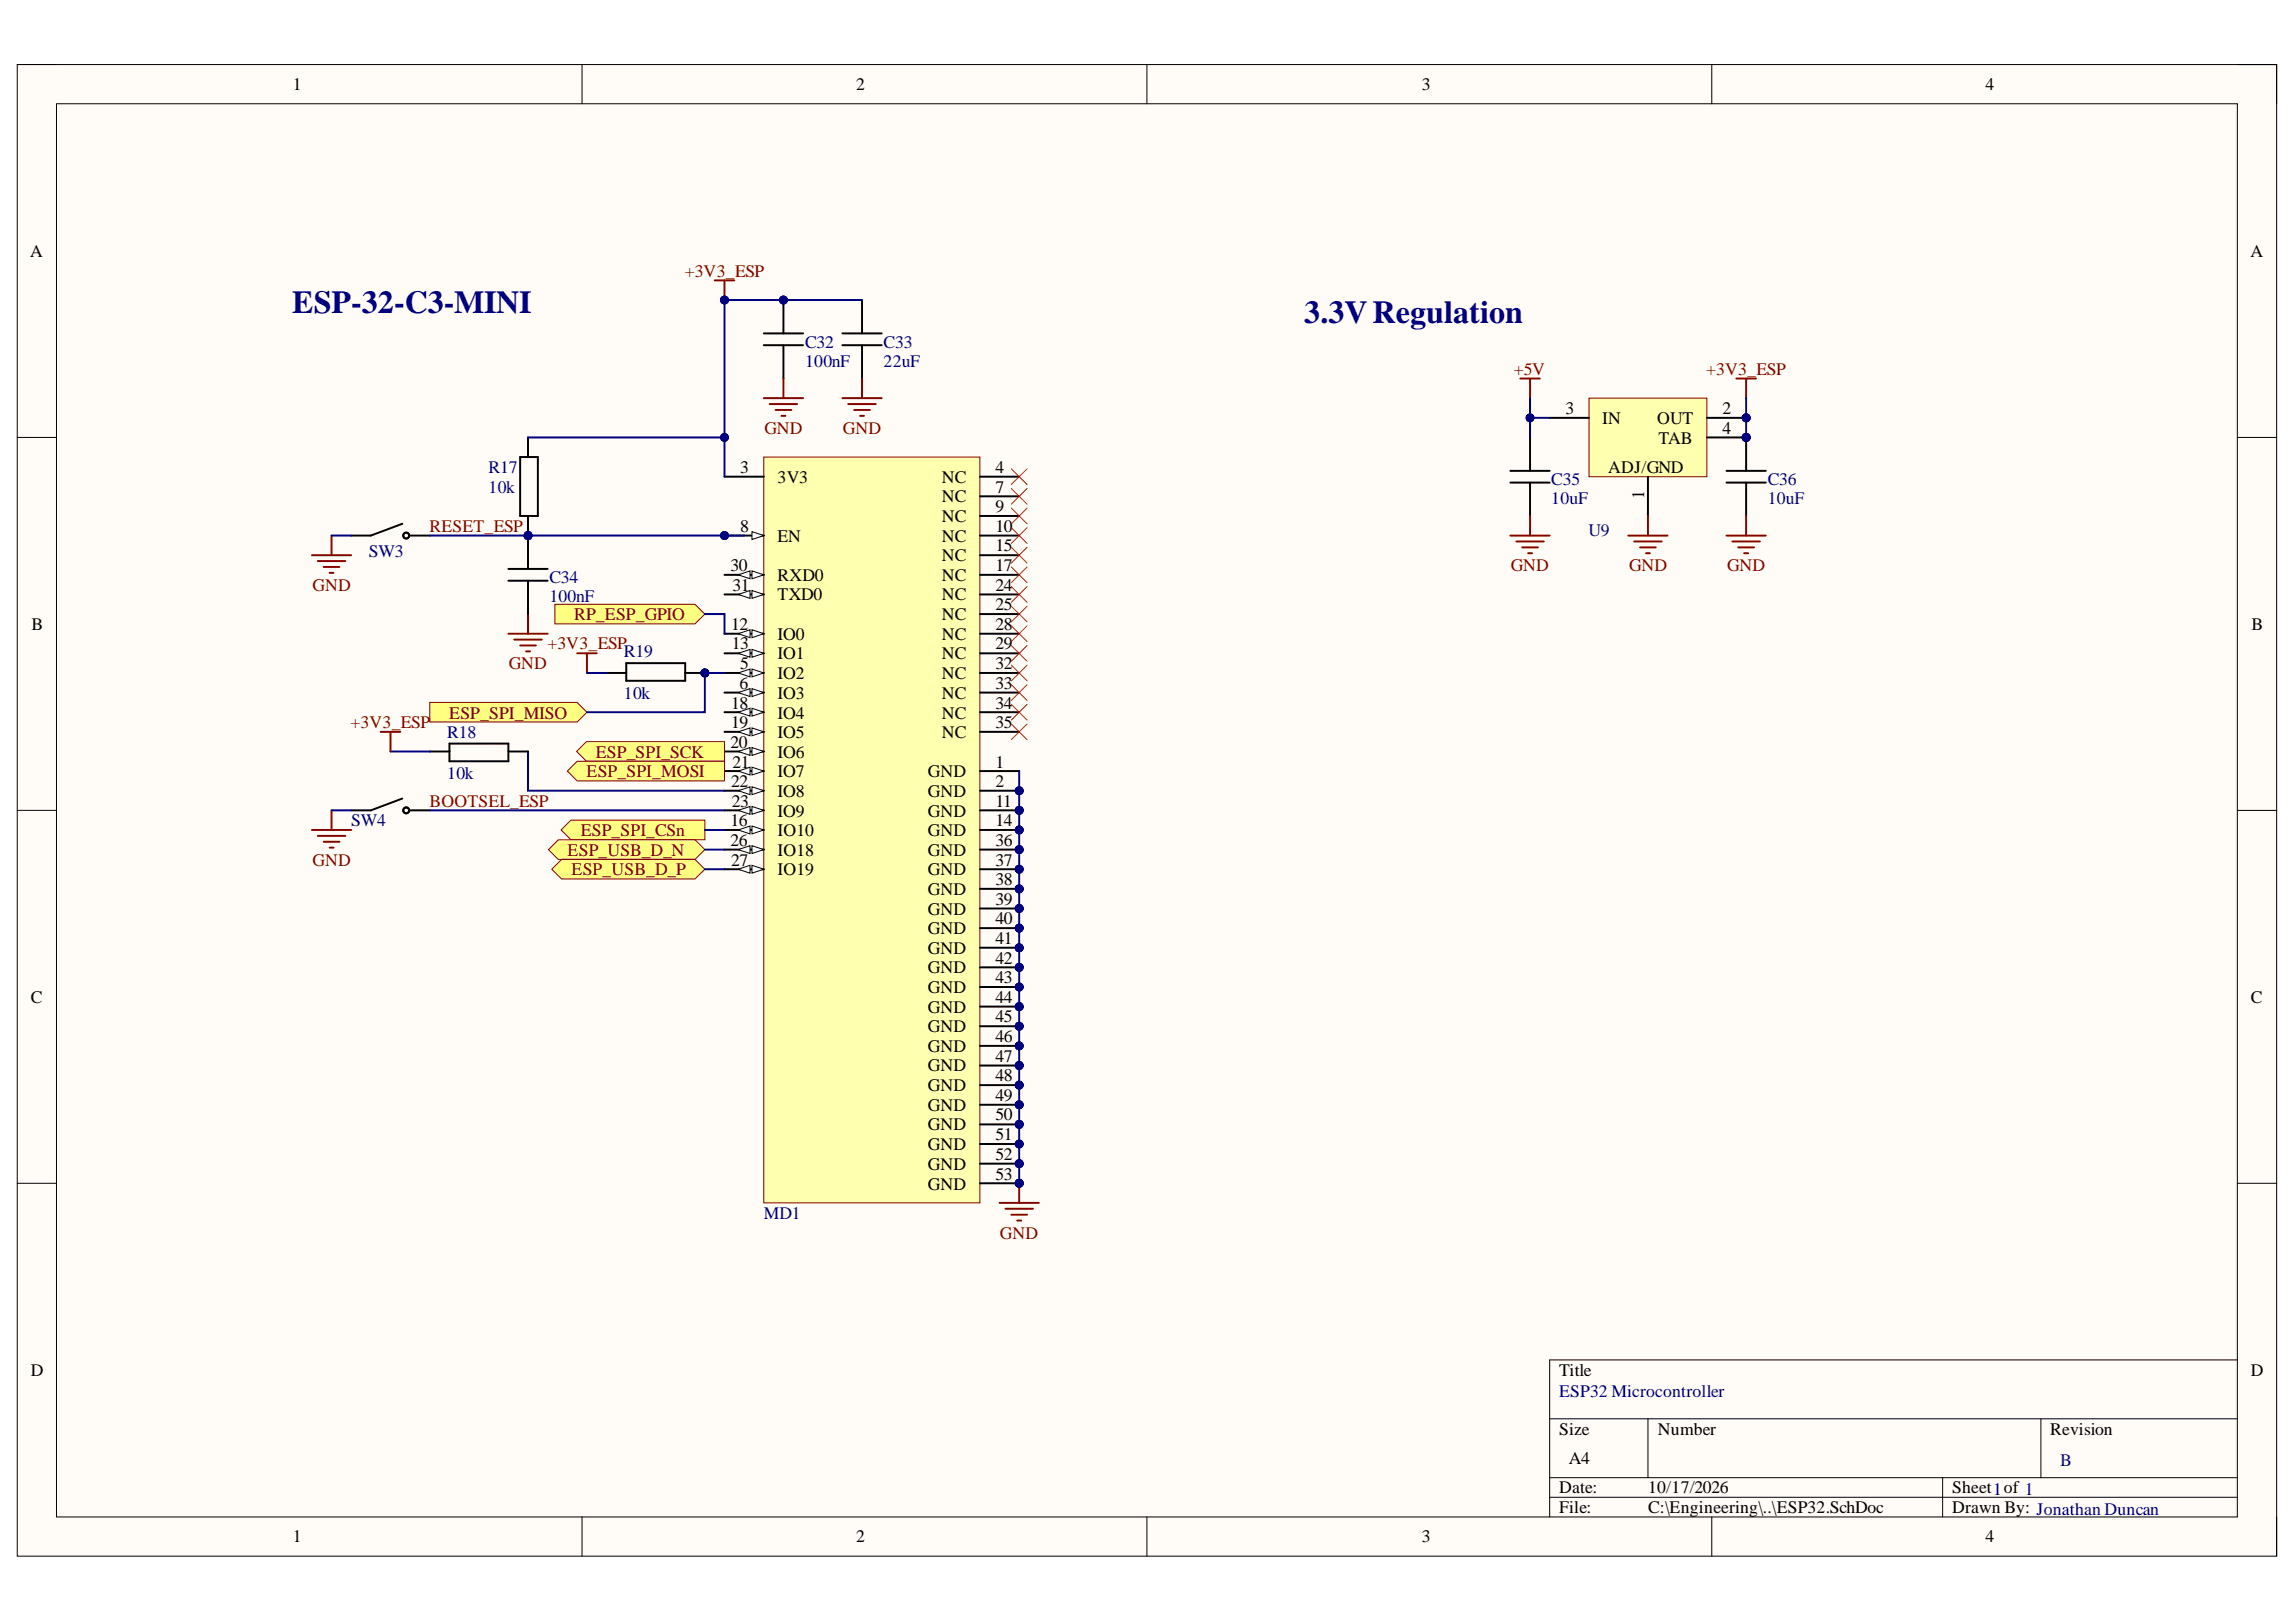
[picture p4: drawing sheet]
<svg xmlns="http://www.w3.org/2000/svg" width="297mm" height="210mm" viewBox="0 0 297 210" stroke-linecap="round" stroke-linejoin="round" font-family="sans-serif">
<defs><g id="words">
<g font-size="4.1" fill="#000080">
<text x="37.8" y="40.5">ESP-32-C3-MINI</text>
<text x="168.7" y="41.8">3.3VRegulation</text>
</g>
<g font-size="2.3">
<text x="37.9" y="11.7">1</text>
<text x="110.7" y="11.7">2</text>
<text x="183.9" y="11.7">3</text>
<text x="256.9" y="11.7">4</text>
<text x="3.9" y="33.3">A</text>
<text x="291.1" y="33.3">A</text>
<text x="202.5" y="53.6">3</text>
<text x="222.9" y="53.6">2</text>
<text x="207.3" y="54.9">IN</text>
<text x="214.4" y="54.9">OUT</text>
<text x="214.6" y="57.4">TAB</text>
<text x="222.9" y="56.1">4</text>
<text x="95.8" y="61.2">3</text>
<text x="100.6" y="62.5">3V3</text>
<text x="121.8" y="62.5">NC</text>
<text x="121.8" y="65">NC</text>
<text x="128.8" y="61.2">4</text>
<text x="128.8" y="63.7">7</text>
<text x="208" y="61.2">ADJ/GND</text>
<text x="212.7" y="64.6" transform="rotate(-90 212.7 64.6)">1</text>
<text x="95.8" y="68.8">8</text>
<text x="100.6" y="70.1">EN</text>
<text x="121.8" y="67.5">NC</text>
<text x="121.8" y="70.1">NC</text>
<text x="128.8" y="66.3">9</text>
<text x="128.8" y="68.8">10</text>
<text x="128.8" y="71.4">15</text>
<text x="94.5" y="73.9">30</text>
<text x="94.8" y="76.4">31</text>
<text x="100.6" y="75.2">RXD0</text>
<text x="100.6" y="77.7">TXD0</text>
<text x="121.8" y="72.6">NC</text>
<text x="121.8" y="75.2">NC</text>
<text x="121.8" y="77.7">NC</text>
<text x="128.8" y="73.9">17</text>
<text x="128.8" y="76.4">24</text>
<text x="4.1" y="81.5">B</text>
<text x="94.6" y="81.5">12</text>
<text x="100.6" y="82.8">IO0</text>
<text x="121.8" y="80.2">NC</text>
<text x="121.8" y="82.8">NC</text>
<text x="128.8" y="79">25</text>
<text x="128.8" y="81.5">28</text>
<text x="291.3" y="81.5">B</text>
<text x="94.7" y="84">13</text>
<text x="95.7" y="89.2">6</text>
<text x="95.8" y="86.6">5</text>
<text x="100.6" y="85.3">IO1</text>
<text x="100.6" y="87.8">IO2</text>
<text x="121.8" y="85.3">NC</text>
<text x="121.8" y="87.8">NC</text>
<text x="128.8" y="84">29</text>
<text x="128.8" y="86.6">32</text>
<text x="128.8" y="89.2">33</text>
<text x="94.6" y="91.7">18</text>
<text x="94.6" y="94.3">19</text>
<text x="100.6" y="90.5">IO3</text>
<text x="100.6" y="93">IO4</text>
<text x="100.6" y="95.5">IO5</text>
<text x="121.8" y="90.5">NC</text>
<text x="121.8" y="93">NC</text>
<text x="121.8" y="95.5">NC</text>
<text x="128.8" y="91.7">34</text>
<text x="128.8" y="94.3">35</text>
<text x="94.5" y="96.8">20</text>
<text x="94.6" y="101.9">22</text>
<text x="94.8" y="99.3">21</text>
<text x="100.6" y="98.1">IO6</text>
<text x="100.6" y="100.6">IO7</text>
<text x="120.1" y="100.6">GND</text>
<text x="128.8" y="99.3">1</text>
<text x="128.8" y="101.9">2</text>
<text x="94.5" y="106.9">16</text>
<text x="94.7" y="104.4">23</text>
<text x="100.6" y="103.1">IO8</text>
<text x="100.6" y="105.7">IO9</text>
<text x="120.1" y="103.1">GND</text>
<text x="120.1" y="105.7">GND</text>
<text x="128.8" y="104.4">11</text>
<text x="128.8" y="106.9">14</text>
<text x="94.5" y="109.5">26</text>
<text x="94.6" y="112">27</text>
<text x="100.6" y="108.2">IO10</text>
<text x="100.6" y="110.8">IO18</text>
<text x="100.6" y="113.3">IO19</text>
<text x="120.1" y="108.2">GND</text>
<text x="120.1" y="110.8">GND</text>
<text x="120.1" y="113.3">GND</text>
<text x="128.8" y="109.5">36</text>
<text x="128.8" y="112">37</text>
<text x="120.1" y="115.8">GND</text>
<text x="120.1" y="118.4">GND</text>
<text x="128.8" y="114.6">38</text>
<text x="128.8" y="117.1">39</text>
<text x="128.8" y="119.6">40</text>
<text x="120.1" y="120.9">GND</text>
<text x="120.1" y="123.4">GND</text>
<text x="120.1" y="126">GND</text>
<text x="128.8" y="122.2">41</text>
<text x="128.8" y="124.7">42</text>
<text x="4" y="129.8">C</text>
<text x="120.1" y="128.5">GND</text>
<text x="120.1" y="131">GND</text>
<text x="128.8" y="127.2">43</text>
<text x="128.8" y="129.8">44</text>
<text x="291.2" y="129.8">C</text>
<text x="120.1" y="133.6">GND</text>
<text x="120.1" y="136.1">GND</text>
<text x="128.8" y="132.3">45</text>
<text x="128.8" y="134.8">46</text>
<text x="128.8" y="137.4">47</text>
<text x="120.1" y="138.7">GND</text>
<text x="120.1" y="141.2">GND</text>
<text x="120.1" y="143.7">GND</text>
<text x="128.8" y="139.9">48</text>
<text x="128.8" y="142.5">49</text>
<text x="120.1" y="146.3">GND</text>
<text x="120.1" y="148.9">GND</text>
<text x="128.8" y="145">50</text>
<text x="128.8" y="147.5">51</text>
<text x="120.1" y="151.4">GND</text>
<text x="120.1" y="154">GND</text>
<text x="128.8" y="150.1">52</text>
<text x="128.8" y="152.7">53</text>
<text x="4" y="178">D</text>
<text x="201.7" y="178">Title</text>
<text x="291.2" y="178">D</text>
<text x="201.7" y="185.7">Size</text>
<text x="214.5" y="185.7">Number</text>
<text x="265.2" y="185.7">Revision</text>
<text x="203" y="189.5">A4</text>
<text x="201.7" y="193.3">Date:</text>
<text x="201.7" y="195.8">File:</text>
<text x="213.2" y="193.3">10/17/2026</text>
<text x="213.2" y="195.8">C:\Engineering\..\ESP32.SchDoc</text>
<text x="252.6" y="193.3">Sheet1of 1</text>
<text x="252.6" y="195.8">Drawn By: Jonathan Duncan</text>
<text x="37.9" y="199.6">1</text>
<text x="110.7" y="199.6">2</text>
<text x="183.9" y="199.6">3</text>
<text x="256.9" y="199.6">4</text>
</g>
<g font-size="2.3" fill="#800000">
<text x="88.6" y="35.8">+3V3_ESP</text>
<text x="195.9" y="48.5">+5V</text>
<text x="220.7" y="48.5">+3V3_ESP</text>
<text x="98.9" y="56.1">GND</text>
<text x="109.1" y="56.1">GND</text>
<text x="55.6" y="68.8">RESET_ESP</text>
<text x="40.4" y="76.4">GND</text>
<text x="195.4" y="73.9">GND</text>
<text x="210.8" y="73.9">GND</text>
<text x="223.4" y="73.9">GND</text>
<text x="74.3" y="80.2">RP_ESP_GPIO</text>
<text x="65.8" y="86.6">GND</text>
<text x="70.8" y="84">+3V3_ESP</text>
<text x="45.3" y="94.3">+3V3_ESP</text>
<text x="58.1" y="93">ESP_SPI_MISO</text>
<text x="75.9" y="100.6">ESP_SPI_MOSI</text>
<text x="77.1" y="98.1">ESP_SPI_SCK</text>
<text x="55.6" y="104.4">BOOTSEL_ESP</text>
<text x="40.4" y="112">GND</text>
<text x="73.4" y="110.8">ESP_USB_D_N</text>
<text x="73.9" y="113.3">ESP_USB_D_P</text>
<text x="75.1" y="108.2">ESP_SPI_CSn</text>
<text x="129.4" y="160.3">GND</text>
</g>
<g font-size="2.3" fill="#000080">
<text x="104.2" y="47.5">100nF</text>
<text x="104.2" y="45">C32</text>
<text x="114.3" y="47.5">22uF</text>
<text x="114.3" y="45">C33</text>
<text x="63.2" y="63.7">10k</text>
<text x="63.2" y="61.2">R17</text>
<text x="200.7" y="65.3">10uF</text>
<text x="200.7" y="62.7">C35</text>
<text x="228.7" y="65.3">10uF</text>
<text x="228.7" y="62.7">C36</text>
<text x="205.5" y="69.3">U9</text>
<text x="47.7" y="72.1">SW3</text>
<text x="71.1" y="77.9">100nF</text>
<text x="71.1" y="75.4">C34</text>
<text x="80.7" y="85">R19</text>
<text x="57.9" y="95.5">R18</text>
<text x="80.7" y="90.5">10k</text>
<text x="57.9" y="100.9">10k</text>
<text x="45.4" y="106.9">SW4</text>
<text x="98.8" y="157.8">MD1</text>
<text x="201.7" y="180.8">ESP32 Microcontroller</text>
<text x="266.5" y="189.7">B</text>
</g>
</g></defs>
<path d="M2.2 8.4h292.3v193h-292.3z" fill-rule="evenodd" fill="#fffcf8"/>
<path d="M2.2 8.4h292.3v193h-292.3z" fill="none" stroke="#000" stroke-width=".13"/>
<path d="M7.3 13.4h282.1v182.9h-282.1z" fill-rule="evenodd" fill="#fffcf8"/>
<g fill="none" stroke="#000" stroke-width=".13">
<path d="M2.2 8.3h5.1M7.3 13.4h282.1v182.9h-282.1zM75.3 8.3v5.1M148.4 8.3v5.1M221.5 8.4v5M289.4 8.4h5.1v5M2.2 56.6h5.1M289.4 56.6h5.1M2.2 104.9h5.1M289.4 104.9h5.1M2.2 153.1h5.1M289.4 153.1h5.1"/>
<path d="M289.4 176h-88.9v20.3M75.3 196.3v5.1M148.4 196.3v5.1M200.5 183.6h88.9M200.5 191.2h88.9M200.5 193.8h88.9M213.2 183.6v7.6M221.5 196.3v5.1M251.3 191.2v5.1M264 183.6v7.6M294.5 196.3v5.1"/>
</g>
<circle cx="93.7" cy="69.3" r=".51" fill="#000080"/>
<circle cx="93.7" cy="69.3" r=".51" fill="none" stroke="#000080" stroke-width=".13"/>
<circle cx="131.9" cy="102.3" r=".51" fill="#000080"/>
<circle cx="131.9" cy="102.3" r=".51" fill="none" stroke="#000080" stroke-width=".13"/>
<circle cx="131.9" cy="104.9" r=".51" fill="#000080"/>
<circle cx="131.9" cy="104.9" r=".51" fill="none" stroke="#000080" stroke-width=".13"/>
<circle cx="131.9" cy="107.4" r=".51" fill="#000080"/>
<circle cx="131.9" cy="107.4" r=".51" fill="none" stroke="#000080" stroke-width=".13"/>
<circle cx="131.9" cy="109.9" r=".51" fill="#000080"/>
<circle cx="131.9" cy="109.9" r=".51" fill="none" stroke="#000080" stroke-width=".13"/>
<circle cx="131.9" cy="112.5" r=".51" fill="#000080"/>
<circle cx="131.9" cy="112.5" r=".51" fill="none" stroke="#000080" stroke-width=".13"/>
<circle cx="131.9" cy="115" r=".51" fill="#000080"/>
<circle cx="131.9" cy="115" r=".51" fill="none" stroke="#000080" stroke-width=".13"/>
<circle cx="131.9" cy="117.6" r=".51" fill="#000080"/>
<circle cx="131.9" cy="117.6" r=".51" fill="none" stroke="#000080" stroke-width=".13"/>
<circle cx="131.9" cy="120.1" r=".51" fill="#000080"/>
<circle cx="131.9" cy="120.1" r=".51" fill="none" stroke="#000080" stroke-width=".13"/>
<circle cx="131.9" cy="122.6" r=".51" fill="#000080"/>
<circle cx="131.9" cy="122.6" r=".51" fill="none" stroke="#000080" stroke-width=".13"/>
<circle cx="131.9" cy="125.2" r=".51" fill="#000080"/>
<circle cx="131.9" cy="125.2" r=".51" fill="none" stroke="#000080" stroke-width=".13"/>
<circle cx="131.9" cy="127.7" r=".51" fill="#000080"/>
<circle cx="131.9" cy="127.7" r=".51" fill="none" stroke="#000080" stroke-width=".13"/>
<circle cx="131.9" cy="130.3" r=".51" fill="#000080"/>
<circle cx="131.9" cy="130.3" r=".51" fill="none" stroke="#000080" stroke-width=".13"/>
<circle cx="131.9" cy="132.8" r=".51" fill="#000080"/>
<circle cx="131.9" cy="132.8" r=".51" fill="none" stroke="#000080" stroke-width=".13"/>
<circle cx="131.9" cy="135.3" r=".51" fill="#000080"/>
<circle cx="131.9" cy="135.3" r=".51" fill="none" stroke="#000080" stroke-width=".13"/>
<circle cx="131.9" cy="137.9" r=".51" fill="#000080"/>
<circle cx="131.9" cy="137.9" r=".51" fill="none" stroke="#000080" stroke-width=".13"/>
<circle cx="131.9" cy="140.4" r=".51" fill="#000080"/>
<circle cx="131.9" cy="140.4" r=".51" fill="none" stroke="#000080" stroke-width=".13"/>
<circle cx="131.9" cy="143" r=".51" fill="#000080"/>
<circle cx="131.9" cy="143" r=".51" fill="none" stroke="#000080" stroke-width=".13"/>
<circle cx="131.9" cy="145.5" r=".51" fill="#000080"/>
<circle cx="131.9" cy="145.5" r=".51" fill="none" stroke="#000080" stroke-width=".13"/>
<circle cx="131.9" cy="148" r=".51" fill="#000080"/>
<circle cx="131.9" cy="148" r=".51" fill="none" stroke="#000080" stroke-width=".13"/>
<circle cx="131.9" cy="150.6" r=".51" fill="#000080"/>
<circle cx="131.9" cy="150.6" r=".51" fill="none" stroke="#000080" stroke-width=".13"/>
<circle cx="131.9" cy="153.1" r=".51" fill="#000080"/>
<circle cx="131.9" cy="153.1" r=".51" fill="none" stroke="#000080" stroke-width=".13"/>
<path d="M98.8 59.1h28v96.6h-28z" fill-rule="evenodd" fill="#ffffb0"/>
<path d="M98.8 59.1h28v96.6h-28z" fill="none" stroke="#800000" stroke-width=".13"/>
<path d="M93.7 61.7h5.1M93.7 82h5.1" fill="none" stroke="#000" stroke-width=".25"/>
<path d="M97.3 81.5l1.5 .5-1.5 .5z" fill="#f8fcff"/>
<path d="M97.3 81.5l1.5 .5-1.5 .5z" fill="none" stroke="#000" stroke-width=".13"/>
<path d="M95.5 82l1.5-.5v1z" fill="#f8fcff"/>
<path d="M95.5 82l1.5-.5v1z" fill="none" stroke="#000" stroke-width=".13"/>
<path d="M93.7 84.5h5.1" fill="none" stroke="#000" stroke-width=".25"/>
<path d="M97.3 84l1.5 .5-1.5 .6z" fill="#f8fcff"/>
<path d="M97.3 84l1.5 .5-1.5 .6z" fill="none" stroke="#000" stroke-width=".13"/>
<path d="M95.5 84.5l1.5-.5v1.1z" fill="#f8fcff"/>
<path d="M95.5 84.5l1.5-.5v1.1z" fill="none" stroke="#000" stroke-width=".13"/>
<path d="M93.7 87.1h5.1" fill="none" stroke="#000" stroke-width=".25"/>
<path d="M97.3 86.6l1.5 .5-1.5 .5z" fill="#f8fcff"/>
<path d="M97.3 86.6l1.5 .5-1.5 .5z" fill="none" stroke="#000" stroke-width=".13"/>
<path d="M95.5 87.1l1.5-.5v1z" fill="#f8fcff"/>
<path d="M95.5 87.1l1.5-.5v1z" fill="none" stroke="#000" stroke-width=".13"/>
<path d="M93.7 89.6h5.1" fill="none" stroke="#000" stroke-width=".25"/>
<path d="M97.3 89.1l1.5 .5-1.5 .5z" fill="#f8fcff"/>
<path d="M97.3 89.1l1.5 .5-1.5 .5z" fill="none" stroke="#000" stroke-width=".13"/>
<path d="M95.5 89.6l1.5-.5v1z" fill="#f8fcff"/>
<path d="M95.5 89.6l1.5-.5v1z" fill="none" stroke="#000" stroke-width=".13"/>
<path d="M93.7 92.2h5.1" fill="none" stroke="#000" stroke-width=".25"/>
<path d="M97.3 91.7l1.5 .5-1.5 .5z" fill="#f8fcff"/>
<path d="M97.3 91.7l1.5 .5-1.5 .5z" fill="none" stroke="#000" stroke-width=".13"/>
<path d="M95.5 92.2l1.5-.5v1z" fill="#f8fcff"/>
<path d="M95.5 92.2l1.5-.5v1z" fill="none" stroke="#000" stroke-width=".13"/>
<path d="M93.7 94.7h5.1" fill="none" stroke="#000" stroke-width=".25"/>
<path d="M97.3 94.2l1.5 .5-1.5 .5z" fill="#f8fcff"/>
<path d="M97.3 94.2l1.5 .5-1.5 .5z" fill="none" stroke="#000" stroke-width=".13"/>
<path d="M95.5 94.7l1.5-.5v1z" fill="#f8fcff"/>
<path d="M95.5 94.7l1.5-.5v1z" fill="none" stroke="#000" stroke-width=".13"/>
<path d="M93.7 97.2h5.1" fill="none" stroke="#000" stroke-width=".25"/>
<path d="M97.3 96.7l1.5 .5-1.5 .6z" fill="#f8fcff"/>
<path d="M97.3 96.7l1.5 .5-1.5 .6z" fill="none" stroke="#000" stroke-width=".13"/>
<path d="M95.5 97.2l1.5-.5v1.1z" fill="#f8fcff"/>
<path d="M95.5 97.2l1.5-.5v1.1z" fill="none" stroke="#000" stroke-width=".13"/>
<path d="M93.7 99.8h5.1" fill="none" stroke="#000" stroke-width=".25"/>
<path d="M97.3 99.3l1.5 .5-1.5 .5z" fill="#f8fcff"/>
<path d="M97.3 99.3l1.5 .5-1.5 .5z" fill="none" stroke="#000" stroke-width=".13"/>
<path d="M95.5 99.8l1.5-.5v1z" fill="#f8fcff"/>
<path d="M95.5 99.8l1.5-.5v1z" fill="none" stroke="#000" stroke-width=".13"/>
<path d="M93.7 102.3h5.1" fill="none" stroke="#000" stroke-width=".25"/>
<path d="M97.3 101.8l1.5 .5-1.5 .5z" fill="#f8fcff"/>
<path d="M97.3 101.8l1.5 .5-1.5 .5z" fill="none" stroke="#000" stroke-width=".13"/>
<path d="M95.5 102.3l1.5-.5v1z" fill="#f8fcff"/>
<path d="M95.5 102.3l1.5-.5v1z" fill="none" stroke="#000" stroke-width=".13"/>
<path d="M93.7 104.9h5.1" fill="none" stroke="#000" stroke-width=".25"/>
<path d="M97.3 104.4l1.5 .5-1.5 .5z" fill="#f8fcff"/>
<path d="M97.3 104.4l1.5 .5-1.5 .5z" fill="none" stroke="#000" stroke-width=".13"/>
<path d="M95.5 104.9l1.5-.5v1z" fill="#f8fcff"/>
<path d="M95.5 104.9l1.5-.5v1z" fill="none" stroke="#000" stroke-width=".13"/>
<path d="M93.7 107.4h5.1" fill="none" stroke="#000" stroke-width=".25"/>
<path d="M97.3 106.9l1.5 .5-1.5 .5z" fill="#f8fcff"/>
<path d="M97.3 106.9l1.5 .5-1.5 .5z" fill="none" stroke="#000" stroke-width=".13"/>
<path d="M95.5 107.4l1.5-.5v1z" fill="#f8fcff"/>
<path d="M95.5 107.4l1.5-.5v1z" fill="none" stroke="#000" stroke-width=".13"/>
<path d="M93.7 109.9h5.1" fill="none" stroke="#000" stroke-width=".25"/>
<path d="M97.3 109.4l1.5 .5-1.5 .6z" fill="#f8fcff"/>
<path d="M97.3 109.4l1.5 .5-1.5 .6z" fill="none" stroke="#000" stroke-width=".13"/>
<path d="M95.5 109.9l1.5-.5v1.1z" fill="#f8fcff"/>
<path d="M95.5 109.9l1.5-.5v1.1z" fill="none" stroke="#000" stroke-width=".13"/>
<path d="M93.7 112.5h5.1" fill="none" stroke="#000" stroke-width=".25"/>
<path d="M97.3 112l1.5 .5-1.5 .5z" fill="#f8fcff"/>
<path d="M97.3 112l1.5 .5-1.5 .5z" fill="none" stroke="#000" stroke-width=".13"/>
<path d="M95.5 112.5l1.5-.5v1z" fill="#f8fcff"/>
<path d="M95.5 112.5l1.5-.5v1z" fill="none" stroke="#000" stroke-width=".13"/>
<path d="M93.7 69.3h5.1" fill="none" stroke="#000" stroke-width=".25"/>
<path d="M97.3 68.8l1.5 .5-1.5 .5z" fill="#f8fcff"/>
<path d="M97.3 68.8l1.5 .5-1.5 .5z" fill="none" stroke="#000" stroke-width=".13"/>
<circle cx="93.7" cy="69.3" r=".51" fill="#000080"/>
<circle cx="93.7" cy="69.3" r=".51" fill="none" stroke="#000080" stroke-width=".13"/>
<path d="M93.7 74.4h5.1" fill="none" stroke="#000" stroke-width=".25"/>
<path d="M97.3 73.9l1.5 .5-1.5 .5z" fill="#f8fcff"/>
<path d="M97.3 73.9l1.5 .5-1.5 .5z" fill="none" stroke="#000" stroke-width=".13"/>
<path d="M95.5 74.4l1.5-.5v1z" fill="#f8fcff"/>
<path d="M95.5 74.4l1.5-.5v1z" fill="none" stroke="#000" stroke-width=".13"/>
<path d="M93.7 76.9h5.1" fill="none" stroke="#000" stroke-width=".25"/>
<path d="M97.3 76.4l1.5 .5-1.5 .5z" fill="#f8fcff"/>
<path d="M97.3 76.4l1.5 .5-1.5 .5z" fill="none" stroke="#000" stroke-width=".13"/>
<path d="M95.5 76.9l1.5-.5v1z" fill="#f8fcff"/>
<path d="M95.5 76.9l1.5-.5v1z" fill="none" stroke="#000" stroke-width=".13"/>
<g fill="none" stroke="#000" stroke-width=".25">
<path d="M126.8 61.7h5.1M126.8 64.2h5.1M126.8 66.8h5.1M126.8 69.3h5.1M126.8 71.8h5.1M126.8 74.4h5.1M126.8 76.9h5.1M126.8 79.5h5.1M126.8 82h5.1M126.8 84.5h5.1M126.8 87.1h5.1M126.8 89.6h5.1"/>
<path d="M126.8 92.2h5.1M126.8 94.7h5.1M126.8 99.8h5.1M126.8 102.3h5.1"/>
</g>
<circle cx="131.9" cy="102.3" r=".51" fill="#000080"/>
<circle cx="131.9" cy="102.3" r=".51" fill="none" stroke="#000080" stroke-width=".13"/>
<path d="M126.8 104.9h5.1" fill="none" stroke="#000" stroke-width=".25"/>
<circle cx="131.9" cy="104.9" r=".51" fill="#000080"/>
<circle cx="131.9" cy="104.9" r=".51" fill="none" stroke="#000080" stroke-width=".13"/>
<path d="M126.8 107.4h5.1" fill="none" stroke="#000" stroke-width=".25"/>
<circle cx="131.9" cy="107.4" r=".51" fill="#000080"/>
<circle cx="131.9" cy="107.4" r=".51" fill="none" stroke="#000080" stroke-width=".13"/>
<path d="M126.8 109.9h5.1" fill="none" stroke="#000" stroke-width=".25"/>
<circle cx="131.9" cy="109.9" r=".51" fill="#000080"/>
<circle cx="131.9" cy="109.9" r=".51" fill="none" stroke="#000080" stroke-width=".13"/>
<path d="M126.8 112.5h5.1" fill="none" stroke="#000" stroke-width=".25"/>
<circle cx="131.9" cy="112.5" r=".51" fill="#000080"/>
<circle cx="131.9" cy="112.5" r=".51" fill="none" stroke="#000080" stroke-width=".13"/>
<path d="M126.8 115h5.1" fill="none" stroke="#000" stroke-width=".25"/>
<circle cx="131.9" cy="115" r=".51" fill="#000080"/>
<circle cx="131.9" cy="115" r=".51" fill="none" stroke="#000080" stroke-width=".13"/>
<path d="M126.8 117.6h5.1" fill="none" stroke="#000" stroke-width=".25"/>
<circle cx="131.9" cy="117.6" r=".51" fill="#000080"/>
<circle cx="131.9" cy="117.6" r=".51" fill="none" stroke="#000080" stroke-width=".13"/>
<path d="M126.8 120.1h5.1" fill="none" stroke="#000" stroke-width=".25"/>
<circle cx="131.9" cy="120.1" r=".51" fill="#000080"/>
<circle cx="131.9" cy="120.1" r=".51" fill="none" stroke="#000080" stroke-width=".13"/>
<path d="M126.8 122.6h5.1" fill="none" stroke="#000" stroke-width=".25"/>
<circle cx="131.9" cy="122.6" r=".51" fill="#000080"/>
<circle cx="131.9" cy="122.6" r=".51" fill="none" stroke="#000080" stroke-width=".13"/>
<path d="M126.8 125.2h5.1" fill="none" stroke="#000" stroke-width=".25"/>
<circle cx="131.9" cy="125.2" r=".51" fill="#000080"/>
<circle cx="131.9" cy="125.2" r=".51" fill="none" stroke="#000080" stroke-width=".13"/>
<path d="M126.8 127.7h5.1" fill="none" stroke="#000" stroke-width=".25"/>
<circle cx="131.9" cy="127.7" r=".51" fill="#000080"/>
<circle cx="131.9" cy="127.7" r=".51" fill="none" stroke="#000080" stroke-width=".13"/>
<path d="M126.8 130.3h5.1" fill="none" stroke="#000" stroke-width=".25"/>
<circle cx="131.9" cy="130.3" r=".51" fill="#000080"/>
<circle cx="131.9" cy="130.3" r=".51" fill="none" stroke="#000080" stroke-width=".13"/>
<path d="M126.8 132.8h5.1" fill="none" stroke="#000" stroke-width=".25"/>
<circle cx="131.9" cy="132.8" r=".51" fill="#000080"/>
<circle cx="131.9" cy="132.8" r=".51" fill="none" stroke="#000080" stroke-width=".13"/>
<path d="M126.8 135.3h5.1" fill="none" stroke="#000" stroke-width=".25"/>
<circle cx="131.9" cy="135.3" r=".51" fill="#000080"/>
<circle cx="131.9" cy="135.3" r=".51" fill="none" stroke="#000080" stroke-width=".13"/>
<path d="M126.8 137.9h5.1" fill="none" stroke="#000" stroke-width=".25"/>
<circle cx="131.9" cy="137.9" r=".51" fill="#000080"/>
<circle cx="131.9" cy="137.9" r=".51" fill="none" stroke="#000080" stroke-width=".13"/>
<path d="M126.8 140.4h5.1" fill="none" stroke="#000" stroke-width=".25"/>
<circle cx="131.9" cy="140.4" r=".51" fill="#000080"/>
<circle cx="131.9" cy="140.4" r=".51" fill="none" stroke="#000080" stroke-width=".13"/>
<path d="M126.8 143h5.1" fill="none" stroke="#000" stroke-width=".25"/>
<circle cx="131.9" cy="143" r=".51" fill="#000080"/>
<circle cx="131.9" cy="143" r=".51" fill="none" stroke="#000080" stroke-width=".13"/>
<path d="M126.8 145.5h5.1" fill="none" stroke="#000" stroke-width=".25"/>
<circle cx="131.9" cy="145.5" r=".51" fill="#000080"/>
<circle cx="131.9" cy="145.5" r=".51" fill="none" stroke="#000080" stroke-width=".13"/>
<path d="M126.8 148h5.1" fill="none" stroke="#000" stroke-width=".25"/>
<circle cx="131.9" cy="148" r=".51" fill="#000080"/>
<circle cx="131.9" cy="148" r=".51" fill="none" stroke="#000080" stroke-width=".13"/>
<path d="M126.8 150.6h5.1" fill="none" stroke="#000" stroke-width=".25"/>
<circle cx="131.9" cy="150.6" r=".51" fill="#000080"/>
<circle cx="131.9" cy="150.6" r=".51" fill="none" stroke="#000080" stroke-width=".13"/>
<path d="M126.8 153.1h5.1" fill="none" stroke="#000" stroke-width=".25"/>
<circle cx="131.9" cy="153.1" r=".51" fill="#000080"/>
<circle cx="131.9" cy="153.1" r=".51" fill="none" stroke="#000080" stroke-width=".13"/>
<g fill="none" stroke="#f00" stroke-width=".13">
<path d="M130.8 60.7l2.1 2M130.8 63.2l2.1 2M130.8 65.8l2.1 2M130.8 68.3l2.1 2M130.8 70.8l2.1 2.1M130.8 73.4l2.1 2M130.8 75.9l2.1 2M130.8 78.5l2.1 2M132.9 60.7l-2.1 2M132.9 63.2l-2.1 2M132.9 65.8l-2.1 2M132.9 68.3l-2.1 2"/>
<path d="M132.9 70.8l-2.1 2.1M132.9 73.4l-2.1 2M132.9 75.9l-2.1 2M132.9 78.5l-2.1 2M130.8 81l2.1 2M130.8 83.5l2.1 2.1M130.8 86.1l2.1 2M130.8 88.6l2.1 2M130.8 91.2l2.1 2M130.8 93.7l2.1 2M132.9 81l-2.1 2M132.9 83.5l-2.1 2.1"/>
<path d="M132.9 86.1l-2.1 2M132.9 88.6l-2.1 2M132.9 91.2l-2.1 2M132.9 93.7l-2.1 2"/>
</g>
<path d="M129.3 155.7h5.1M130.1 156.4h3.5M130.8 157.2h2.1M131.6 158h.5M131.9 153.1v2.6" fill="none" stroke="#800000" stroke-width=".25"/>
<circle cx="131.9" cy="153.1" r=".51" fill="#000080"/>
<circle cx="131.9" cy="153.1" r=".51" fill="none" stroke="#000080" stroke-width=".13"/>
<path d="M75.9 96h17.8v2.5h-17.8l-1.3-1.3z" fill-rule="evenodd" fill="#ffff80"/>
<path d="M75.9 96h17.8v2.5h-17.8l-1.3-1.3z" fill="none" stroke="#800000" stroke-width=".13"/>
<path d="M73.4 99.8l1.3-1.3h19v2.6h-19z" fill-rule="evenodd" fill="#ffff80"/>
<path d="M73.4 99.8l1.3-1.3h19v2.6h-19z" fill="none" stroke="#800000" stroke-width=".13"/>
<path d="M55.6 90.9h19.1l1.2 1.3-1.2 1.2h-19.1z" fill-rule="evenodd" fill="#ffff80"/>
<path d="M55.6 90.9h19.1l1.2 1.3-1.2 1.2h-19.1z" fill="none" stroke="#800000" stroke-width=".13"/>
<path d="M72.6 107.4l1.3-1.3h17.3v2.6h-17.3z" fill-rule="evenodd" fill="#ffff80"/>
<path d="M72.6 107.4l1.3-1.3h17.3v2.6h-17.3z" fill="none" stroke="#800000" stroke-width=".13"/>
<path d="M92.5 36.3h2.5M93.7 36.3v2.5" fill="none" stroke="#800000" stroke-width=".25"/>
<circle cx="93.7" cy="38.8" r=".51" fill="#000080"/>
<circle cx="93.7" cy="38.8" r=".51" fill="none" stroke="#000080" stroke-width=".13"/>
<circle cx="68.3" cy="69.3" r=".51" fill="#000080"/>
<circle cx="68.3" cy="69.3" r=".51" fill="none" stroke="#000080" stroke-width=".13"/>
<path d="M68.3 56.6v2.5M68.3 66.8v2.5" fill="none" stroke="#000" stroke-width=".25"/>
<circle cx="68.3" cy="69.3" r=".51" fill="#000080"/>
<circle cx="68.3" cy="69.3" r=".51" fill="none" stroke="#000080" stroke-width=".13"/>
<g fill="none" stroke="#000" stroke-width=".25">
<path d="M67.3 59.1h2.3v7.7h-2.3zM52 103.3l-4 1.6h-2.6M53.1 104.9h2.5"/>
<circle cx="52.6" cy="104.9" r=".38"/>
</g>
<path d="M68.3 79.5v2.5M65.8 82h5.1M66.5 82.8h3.6M67.3 83.5h2M68.1 84.3h.5M40.4 107.4h5M41.1 108.2h3.6M41.9 108.9h2M42.6 109.7h.5M42.9 104.9v2.5" fill="none" stroke="#800000" stroke-width=".25"/>
<circle cx="91.2" cy="87.1" r=".51" fill="#000080"/>
<circle cx="91.2" cy="87.1" r=".51" fill="none" stroke="#000080" stroke-width=".13"/>
<path d="M78.5 87.1h2.5M88.6 87.1h2.6" fill="none" stroke="#000" stroke-width=".25"/>
<circle cx="91.2" cy="87.1" r=".51" fill="#000080"/>
<circle cx="91.2" cy="87.1" r=".51" fill="none" stroke="#000080" stroke-width=".13"/>
<g fill="none" stroke="#000" stroke-width=".25">
<path d="M111.5 38.8v4.3M109 43.1h5.1M109 44.7h5.1M111.5 44.7v4.3M52 67.8l-4 1.5h-2.6M53.1 69.3h2.5M81 85.8h7.6v2.3h-7.6z"/>
<circle cx="52.6" cy="69.3" r=".38"/>
</g>
<path d="M40.4 71.8h5M41.1 72.6h3.6M41.9 73.4h2M42.6 74.1h.5M42.9 69.3v2.5M74.7 84.5h2.5M75.9 84.5v2.6" fill="none" stroke="#800000" stroke-width=".25"/>
<circle cx="101.4" cy="38.8" r=".51" fill="#000080"/>
<circle cx="101.4" cy="38.8" r=".51" fill="none" stroke="#000080" stroke-width=".13"/>
<path d="M101.4 38.8v4.3M101.4 44.7v4.3" fill="none" stroke="#000" stroke-width=".25"/>
<circle cx="101.4" cy="38.8" r=".51" fill="#000080"/>
<circle cx="101.4" cy="38.8" r=".51" fill="none" stroke="#000080" stroke-width=".13"/>
<path d="M98.8 43.1h5.1M98.8 44.7h5.1" fill="none" stroke="#000" stroke-width=".25"/>
<path d="M98.8 51.5h5.1M99.6 52.3h3.5M100.3 53.1h2.1M101.1 53.8h.5M101.4 49v2.5M109 51.5h5.1M109.7 52.3h3.6M110.5 53.1h2M111.3 53.8h.5M111.5 49v2.5" fill="none" stroke="#800000" stroke-width=".25"/>
<circle cx="225.9" cy="56.6" r=".51" fill="#000080"/>
<circle cx="225.9" cy="56.6" r=".51" fill="none" stroke="#000080" stroke-width=".13"/>
<path d="M225.9 56.6v4.3M225.9 62.5v4.3" fill="none" stroke="#000" stroke-width=".25"/>
<circle cx="225.9" cy="56.6" r=".51" fill="#000080"/>
<circle cx="225.9" cy="56.6" r=".51" fill="none" stroke="#000080" stroke-width=".13"/>
<path d="M223.4 60.9h5M223.4 62.5h5" fill="none" stroke="#000" stroke-width=".25"/>
<circle cx="225.9" cy="54.1" r=".51" fill="#000080"/>
<circle cx="225.9" cy="54.1" r=".51" fill="none" stroke="#000080" stroke-width=".13"/>
<circle cx="225.9" cy="56.6" r=".51" fill="#000080"/>
<circle cx="225.9" cy="56.6" r=".51" fill="none" stroke="#000080" stroke-width=".13"/>
<path d="M205.6 51.5h15.2v10.2h-15.2z" fill-rule="evenodd" fill="#ffffb0"/>
<path d="M205.6 51.5h15.2v10.2h-15.2z" fill="none" stroke="#800000" stroke-width=".13"/>
<path d="M220.8 54.1h5.1M213.2 61.7v5.1" fill="none" stroke="#000" stroke-width=".25"/>
<circle cx="225.9" cy="54.1" r=".51" fill="#000080"/>
<circle cx="225.9" cy="54.1" r=".51" fill="none" stroke="#000080" stroke-width=".13"/>
<path d="M200.5 54.1h5.1M220.8 56.6h5.1" fill="none" stroke="#000" stroke-width=".25"/>
<circle cx="225.9" cy="56.6" r=".51" fill="#000080"/>
<circle cx="225.9" cy="56.6" r=".51" fill="none" stroke="#000080" stroke-width=".13"/>
<g fill="none" stroke="#800000" stroke-width=".25">
<path d="M196.7 49h2.5M197.9 49v2.5M224.6 49h2.6M225.9 49v2.5M195.4 69.3h5.1M196.2 70.1h3.5M196.9 70.8h2.1M197.7 71.6h.5M197.9 66.8v2.5M210.6 69.3h5.1M211.4 70.1h3.6M212.2 70.8h2"/>
<path d="M212.9 71.6h.6M213.2 66.8v2.5M223.4 69.3h5M224.1 70.1h3.6M224.9 70.8h2M225.6 71.6h.6M225.9 66.8v2.5"/>
</g>
<path d="M197.9 56.6v4.3M195.4 60.9h5.1M195.4 62.5h5.1M197.9 62.5v4.3" fill="none" stroke="#000" stroke-width=".25"/>
<path d="M71.8 78.2h18.1l1.3 1.3-1.3 1.2h-18.1z" fill-rule="evenodd" fill="#ffff80"/>
<path d="M71.8 78.2h18.1l1.3 1.3-1.3 1.2h-18.1z" fill="none" stroke="#800000" stroke-width=".13"/>
<circle cx="68.3" cy="69.3" r=".51" fill="#000080"/>
<circle cx="68.3" cy="69.3" r=".51" fill="none" stroke="#000080" stroke-width=".13"/>
<path d="M68.3 69.3v4.3M68.3 75.2v4.3" fill="none" stroke="#000" stroke-width=".25"/>
<circle cx="68.3" cy="69.3" r=".51" fill="#000080"/>
<circle cx="68.3" cy="69.3" r=".51" fill="none" stroke="#000080" stroke-width=".13"/>
<path d="M65.8 73.6h5.1M65.8 75.2h5.1" fill="none" stroke="#000" stroke-width=".25"/>
<path d="M71 109.9l1.2-1.2h17.7l1.3 1.2-1.3 1.3h-17.7z" fill-rule="evenodd" fill="#ffff80"/>
<path d="M71 109.9l1.2-1.2h17.7l1.3 1.2-1.3 1.3h-17.7z" fill="none" stroke="#800000" stroke-width=".13"/>
<path d="M71.4 112.5l1.3-1.3h17.2l1.3 1.3-1.3 1.3h-17.2z" fill-rule="evenodd" fill="#ffff80"/>
<path d="M71.4 112.5l1.3-1.3h17.2l1.3 1.3-1.3 1.3h-17.2z" fill="none" stroke="#800000" stroke-width=".13"/>
<path d="M131.9 99.8v53.3" fill="none" stroke="#000080" stroke-width=".25"/>
<circle cx="131.9" cy="102.3" r=".51" fill="#000080"/>
<circle cx="131.9" cy="102.3" r=".51" fill="none" stroke="#000080" stroke-width=".13"/>
<circle cx="131.9" cy="104.9" r=".51" fill="#000080"/>
<circle cx="131.9" cy="104.9" r=".51" fill="none" stroke="#000080" stroke-width=".13"/>
<circle cx="131.9" cy="107.4" r=".51" fill="#000080"/>
<circle cx="131.9" cy="107.4" r=".51" fill="none" stroke="#000080" stroke-width=".13"/>
<circle cx="131.9" cy="109.9" r=".51" fill="#000080"/>
<circle cx="131.9" cy="109.9" r=".51" fill="none" stroke="#000080" stroke-width=".13"/>
<circle cx="131.9" cy="112.5" r=".51" fill="#000080"/>
<circle cx="131.9" cy="112.5" r=".51" fill="none" stroke="#000080" stroke-width=".13"/>
<circle cx="131.9" cy="115" r=".51" fill="#000080"/>
<circle cx="131.9" cy="115" r=".51" fill="none" stroke="#000080" stroke-width=".13"/>
<circle cx="131.9" cy="117.6" r=".51" fill="#000080"/>
<circle cx="131.9" cy="117.6" r=".51" fill="none" stroke="#000080" stroke-width=".13"/>
<circle cx="131.9" cy="120.1" r=".51" fill="#000080"/>
<circle cx="131.9" cy="120.1" r=".51" fill="none" stroke="#000080" stroke-width=".13"/>
<circle cx="131.9" cy="122.6" r=".51" fill="#000080"/>
<circle cx="131.9" cy="122.6" r=".51" fill="none" stroke="#000080" stroke-width=".13"/>
<circle cx="131.9" cy="125.2" r=".51" fill="#000080"/>
<circle cx="131.9" cy="125.2" r=".51" fill="none" stroke="#000080" stroke-width=".13"/>
<circle cx="131.9" cy="127.7" r=".51" fill="#000080"/>
<circle cx="131.9" cy="127.7" r=".51" fill="none" stroke="#000080" stroke-width=".13"/>
<circle cx="131.9" cy="130.3" r=".51" fill="#000080"/>
<circle cx="131.9" cy="130.3" r=".51" fill="none" stroke="#000080" stroke-width=".13"/>
<circle cx="131.9" cy="132.8" r=".51" fill="#000080"/>
<circle cx="131.9" cy="132.8" r=".51" fill="none" stroke="#000080" stroke-width=".13"/>
<circle cx="131.9" cy="135.3" r=".51" fill="#000080"/>
<circle cx="131.9" cy="135.3" r=".51" fill="none" stroke="#000080" stroke-width=".13"/>
<circle cx="131.9" cy="137.9" r=".51" fill="#000080"/>
<circle cx="131.9" cy="137.9" r=".51" fill="none" stroke="#000080" stroke-width=".13"/>
<circle cx="131.9" cy="140.4" r=".51" fill="#000080"/>
<circle cx="131.9" cy="140.4" r=".51" fill="none" stroke="#000080" stroke-width=".13"/>
<circle cx="131.9" cy="143" r=".51" fill="#000080"/>
<circle cx="131.9" cy="143" r=".51" fill="none" stroke="#000080" stroke-width=".13"/>
<circle cx="131.9" cy="145.5" r=".51" fill="#000080"/>
<circle cx="131.9" cy="145.5" r=".51" fill="none" stroke="#000080" stroke-width=".13"/>
<circle cx="131.9" cy="148" r=".51" fill="#000080"/>
<circle cx="131.9" cy="148" r=".51" fill="none" stroke="#000080" stroke-width=".13"/>
<circle cx="131.9" cy="150.6" r=".51" fill="#000080"/>
<circle cx="131.9" cy="150.6" r=".51" fill="none" stroke="#000080" stroke-width=".13"/>
<circle cx="131.9" cy="153.1" r=".51" fill="#000080"/>
<circle cx="131.9" cy="153.1" r=".51" fill="none" stroke="#000080" stroke-width=".13"/>
<path d="M93.7 38.8v22.9" fill="none" stroke="#000080" stroke-width=".25"/>
<circle cx="93.7" cy="38.8" r=".51" fill="#000080"/>
<circle cx="93.7" cy="38.8" r=".51" fill="none" stroke="#000080" stroke-width=".13"/>
<circle cx="93.7" cy="56.6" r=".51" fill="#000080"/>
<circle cx="93.7" cy="56.6" r=".51" fill="none" stroke="#000080" stroke-width=".13"/>
<path d="M42.9 69.3h2.5M55.6 69.3h40.7M42.9 104.9h2.5" fill="none" stroke="#000080" stroke-width=".25"/>
<circle cx="68.3" cy="69.3" r=".51" fill="#000080"/>
<circle cx="68.3" cy="69.3" r=".51" fill="none" stroke="#000080" stroke-width=".13"/>
<circle cx="93.7" cy="69.3" r=".51" fill="#000080"/>
<circle cx="93.7" cy="69.3" r=".51" fill="none" stroke="#000080" stroke-width=".13"/>
<path d="M91.2 87.1h2.5" fill="none" stroke="#000080" stroke-width=".25"/>
<circle cx="91.2" cy="87.1" r=".51" fill="#000080"/>
<circle cx="91.2" cy="87.1" r=".51" fill="none" stroke="#000080" stroke-width=".13"/>
<path d="M91.2 87.1v5.1h-15.3" fill="none" stroke="#000080" stroke-width=".25"/>
<circle cx="91.2" cy="87.1" r=".51" fill="#000080"/>
<circle cx="91.2" cy="87.1" r=".51" fill="none" stroke="#000080" stroke-width=".13"/>
<path d="M68.3 56.6h25.4" fill="none" stroke="#000080" stroke-width=".25"/>
<circle cx="93.7" cy="56.6" r=".51" fill="#000080"/>
<circle cx="93.7" cy="56.6" r=".51" fill="none" stroke="#000080" stroke-width=".13"/>
<path d="M93.7 38.8h17.8" fill="none" stroke="#000080" stroke-width=".25"/>
<circle cx="93.7" cy="38.8" r=".51" fill="#000080"/>
<circle cx="93.7" cy="38.8" r=".51" fill="none" stroke="#000080" stroke-width=".13"/>
<circle cx="101.4" cy="38.8" r=".51" fill="#000080"/>
<circle cx="101.4" cy="38.8" r=".51" fill="none" stroke="#000080" stroke-width=".13"/>
<path d="M225.9 51.5v2.6" fill="none" stroke="#000080" stroke-width=".25"/>
<circle cx="225.9" cy="54.1" r=".51" fill="#000080"/>
<circle cx="225.9" cy="54.1" r=".51" fill="none" stroke="#000080" stroke-width=".13"/>
<path d="M225.9 54.1v2.5" fill="none" stroke="#000080" stroke-width=".25"/>
<circle cx="225.9" cy="56.6" r=".51" fill="#000080"/>
<circle cx="225.9" cy="56.6" r=".51" fill="none" stroke="#000080" stroke-width=".13"/>
<circle cx="225.9" cy="54.1" r=".51" fill="#000080"/>
<circle cx="225.9" cy="54.1" r=".51" fill="none" stroke="#000080" stroke-width=".13"/>
<path d="M200.5 54.1h-2.6v2.5" fill="none" stroke="#000080" stroke-width=".25"/>
<circle cx="197.9" cy="54.1" r=".51" fill="#000080"/>
<circle cx="197.9" cy="54.1" r=".51" fill="none" stroke="#000080" stroke-width=".13"/>
<path d="M197.9 51.5v2.6" fill="none" stroke="#000080" stroke-width=".25"/>
<circle cx="197.9" cy="54.1" r=".51" fill="#000080"/>
<circle cx="197.9" cy="54.1" r=".51" fill="none" stroke="#000080" stroke-width=".13"/>
<path d="M91.2 79.5h2.5v2.5M50.5 97.2h5.1M68.3 97.2v5.1h25.4M75.9 87.1h2.6M55.6 104.9h38.1M91.2 109.9h2.5M91.2 107.4h2.5M91.2 112.5h2.5" fill="none" stroke="#000080" stroke-width=".25"/>
<path d="M55.6 97.2h2.5M58.1 96.2h7.7v2.3h-7.7zM65.8 97.2h2.5" fill="none" stroke="#000" stroke-width=".25"/>
<path d="M49.2 94.7h2.6M50.5 94.7v2.5" fill="none" stroke="#800000" stroke-width=".25"/>
<use href="#words"/>
</svg>
